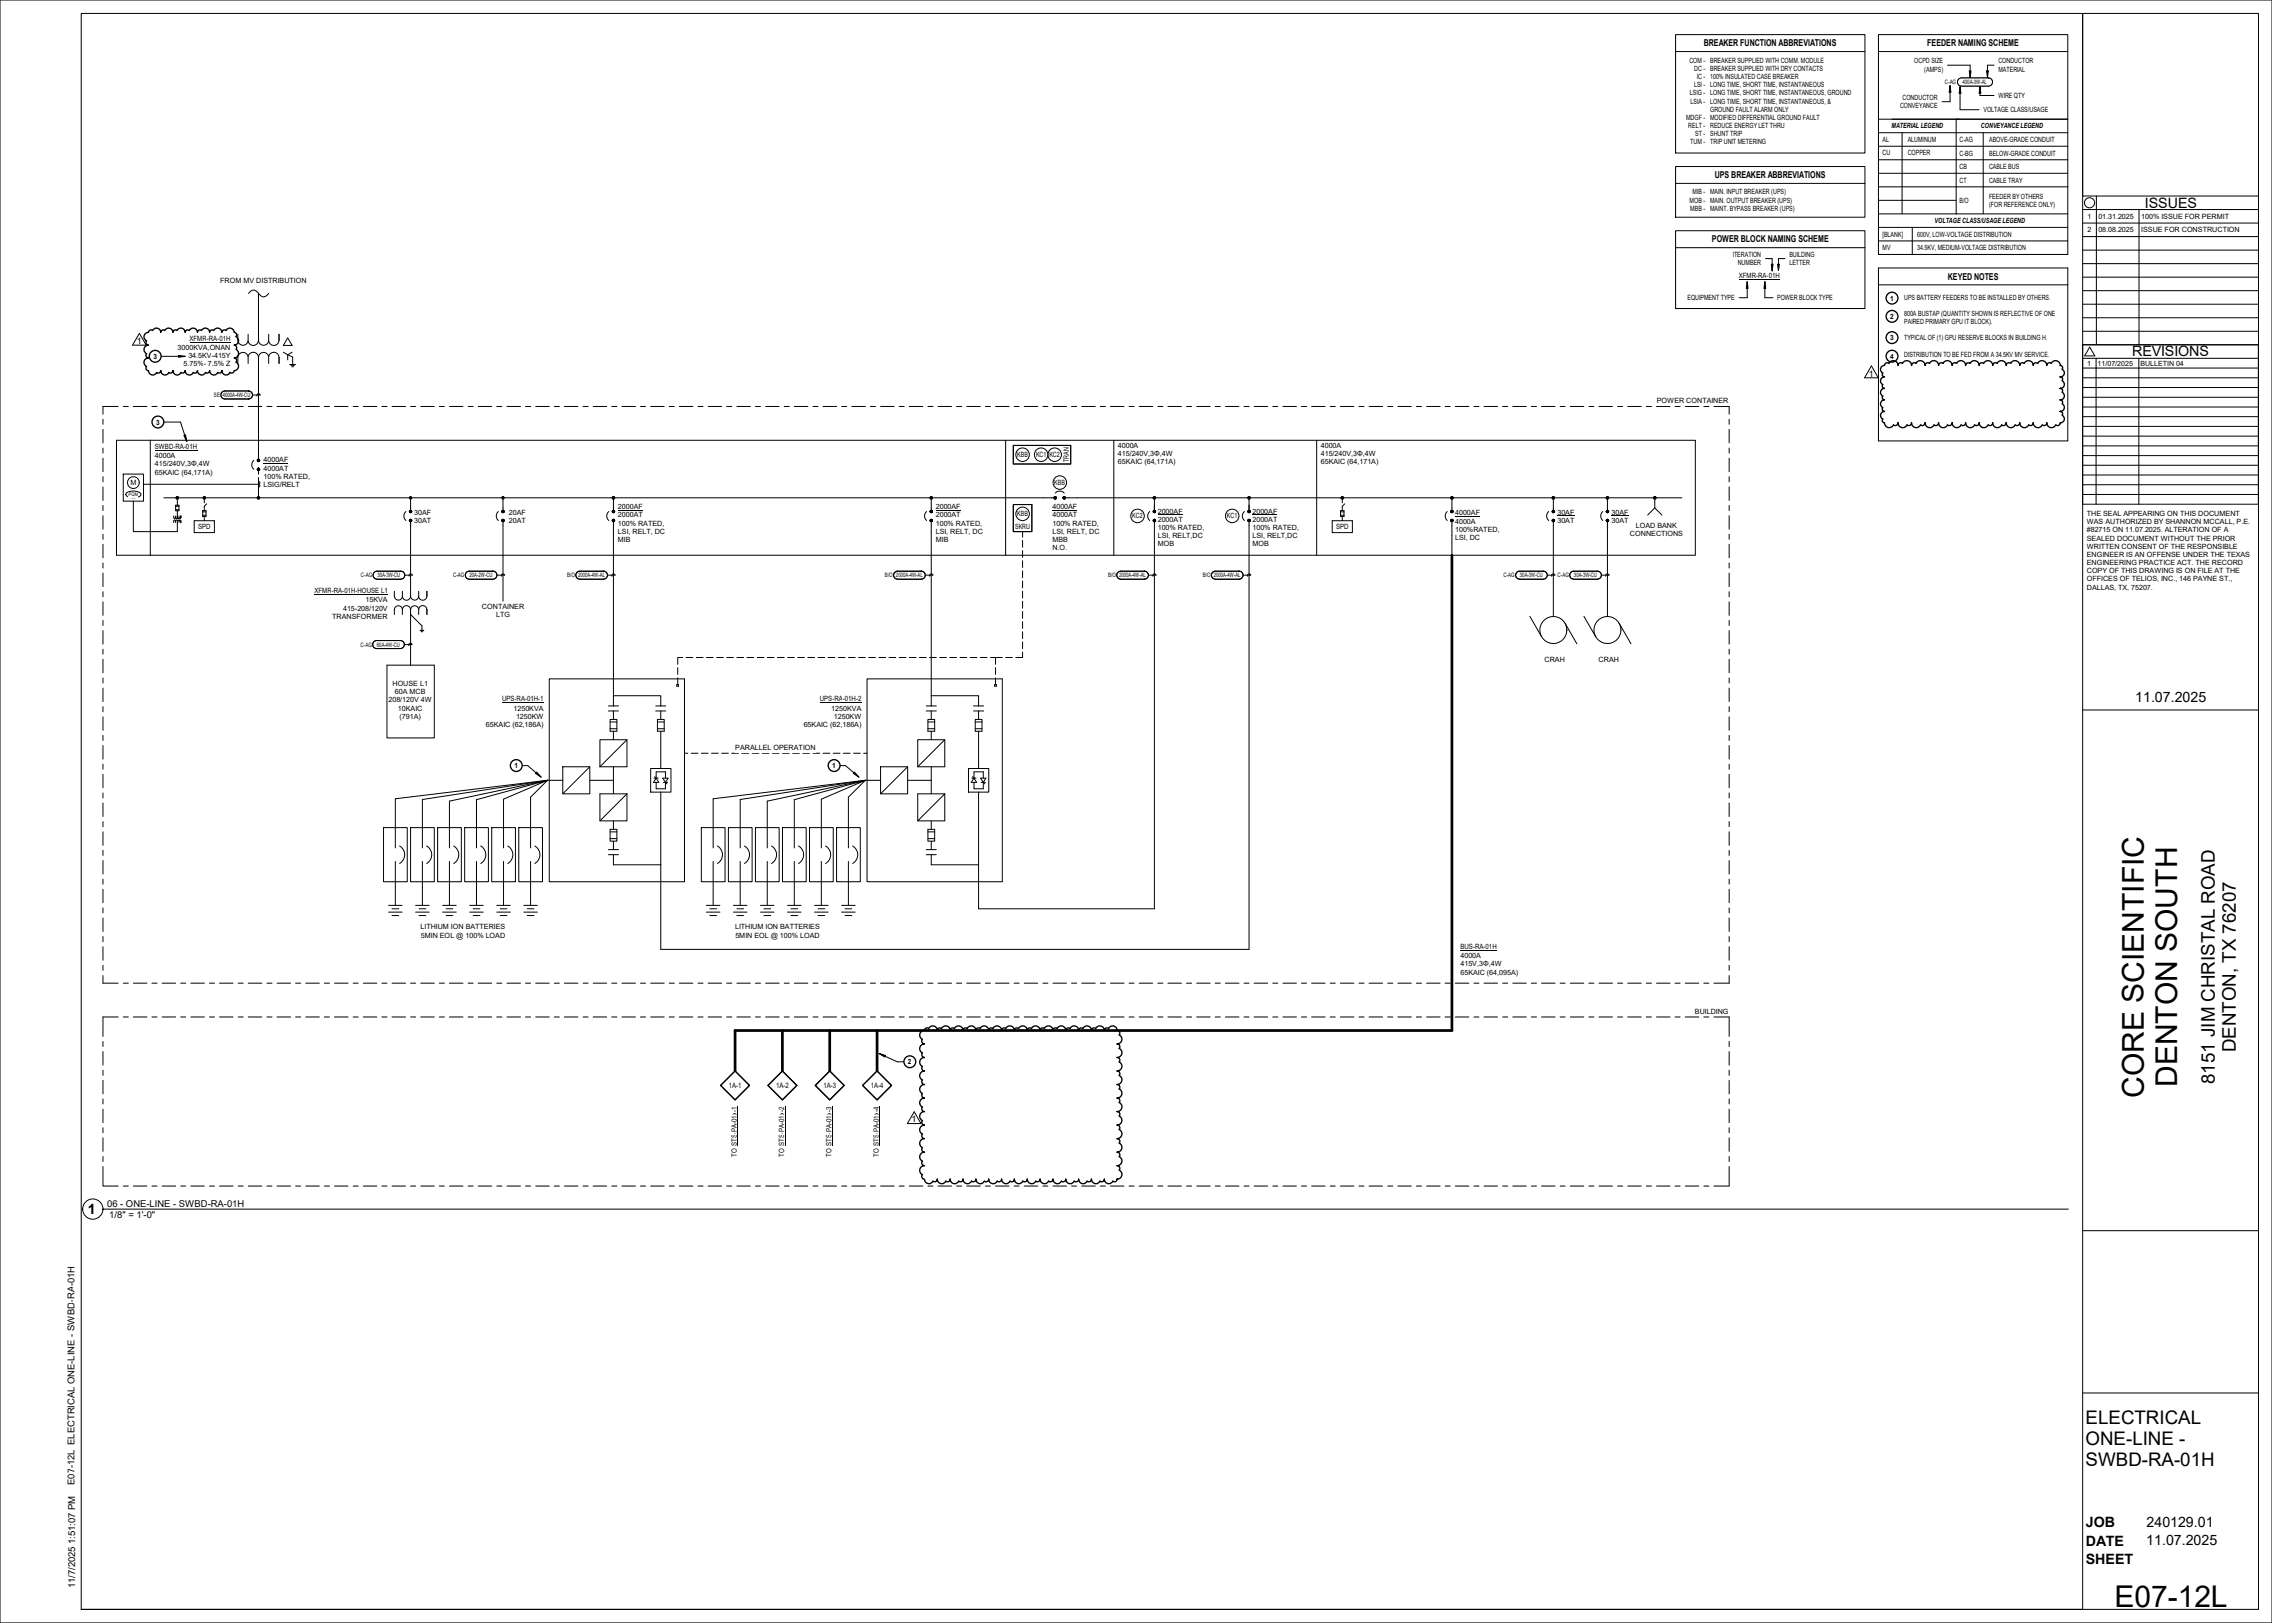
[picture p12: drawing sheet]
<svg xmlns="http://www.w3.org/2000/svg" width="1067mm" height="762mm" viewBox="0 0 1067 762" stroke-linecap="round" stroke-linejoin="round" font-family="sans-serif">
<defs><g id="words">
<g font-size="14.1">
<text x="1007" y="515" transform="rotate(-90 1007 515)">CORE SCIENTIFIC</text>
<text x="1022" y="510" transform="rotate(-90 1022 510)">DENTON SOUTH</text>
<text x="993" y="754">E07-12L</text>
</g>
<g font-size="8.8">
<text x="1050" y="494" transform="rotate(-90 1050 494)">DENTON, TX 76207</text>
<text x="1040" y="509" transform="rotate(-90 1040 509)">8151 JIM CHRISTAL ROAD</text>
<text x="979" y="668">ELECTRICAL</text>
<text x="979" y="678">ONE-LINE -</text>
<text x="979" y="688">SWBD-RA-01H</text>
</g>
<g font-size="6.7">
<text x="1007" y="98">ISSUES</text>
<text x="1001" y="167">REVISIONS</text>
<text x="1003" y="330">11.07.2025</text>
<text x="41" y="570">1</text>
<text x="979" y="717">JOB</text>
<text x="1008" y="717">240129.01</text>
<text x="979" y="726">DATE</text>
<text x="1008" y="726">11.07.2025</text>
<text x="979" y="734">SHEET</text>
</g>
<text font-size="4.5" x="35" y="746" transform="rotate(-90 35 746)">11/7/2025 1:51:07 PM</text>
<g font-size="4.4">
<text x="800" y="22">BREAKER FUNCTION ABBREVIATIONS</text>
<text x="905" y="22">FEEDER NAMING SCHEME</text>
<text x="805" y="84">UPS BREAKER ABBREVIATIONS</text>
<text x="804" y="114">POWER BLOCK NAMING SCHEME</text>
<text x="915" y="131">KEYED NOTES</text>
<text x="50" y="567">06 - ONE-LINE - SWBD-RA-01H</text>
<text x="51" y="572">1/8&quot; = 1'-0&quot;</text>
<text x="35" y="625" transform="rotate(-90 35 625)">SWBD-RA-01H</text>
<text x="35" y="678" transform="rotate(-90 35 678)">ELECTRICAL ONE-LINE -</text>
<text x="35" y="689" transform="rotate(-90 35 689)">-12L</text>
<text x="35" y="697" transform="rotate(-90 35 697)">E07</text>
</g>
<g font-size="4.2">
<text x="64" y="162">1</text>
<text x="878" y="177">1</text>
<text x="428" y="527">1</text>
</g>
<g font-size="3.5">
<text x="342" y="511">1A-1</text>
<text x="364" y="511">1A-2</text>
<text x="387" y="511">1A-3</text>
<text x="409" y="511">1A-4</text>
</g>
<g font-size="3.4">
<text x="793" y="29">COM - BREAKER SUPPLIED WITH COMM. MODULE</text>
<text x="899" y="30">OCPD SIZE</text>
<text x="938" y="30">CONDUCTOR</text>
<text x="796" y="33">DC - BREAKER SUPPLIED WITH DRY CONTACTS</text>
<text x="904" y="34">(AMPS)</text>
<text x="938" y="34">MATERIAL</text>
<text x="795" y="41">LSI - LONG TIME, SHORT TIME, INSTANTANEOUS</text>
<text x="797" y="37">IC - 100% INSULATED CASE BREAKER</text>
<text x="793" y="45">LSIG - LONG TIME, SHORT TIME, INSTANTANEOUS, GROUND</text>
<text x="893" y="47">CONDUCTOR</text>
<text x="938" y="46">WIRE QTY</text>
<text x="794" y="49">LSIA - LONG TIME, SHORT TIME, INSTANTANEOUS, &amp;</text>
<text x="803" y="52">GROUND FAULT ALARM ONLY</text>
<text x="892" y="51">CONVEYANCE</text>
<text x="931" y="53">VOLTAGE CLASS/USAGE</text>
<text x="792" y="56">MDGF - MODIFIED DIFFERENTIAL GROUND FAULT</text>
<text x="793" y="60">RELT - REDUCE ENERGY LET THRU</text>
<text x="796" y="64">ST - SHUNT TRIP</text>
<text x="888" y="60">MATERIAL LEGEND</text>
<text x="930" y="60">CONVEYANCE LEGEND</text>
<text x="794" y="68">TUM - TRIP UNIT METERING</text>
<text x="884" y="67">AL</text>
<text x="896" y="67">ALUMINUM</text>
<text x="920" y="67">C-AG</text>
<text x="934" y="67">ABOVE-GRADE CONDUIT</text>
<text x="884" y="73">CU</text>
<text x="896" y="73">COPPER</text>
<text x="920" y="73">C-BG</text>
<text x="934" y="73">BELOW-GRADE CONDUIT</text>
<text x="920" y="79">CB</text>
<text x="934" y="79">CABLE BUS</text>
<text x="920" y="86">CT</text>
<text x="934" y="86">CABLE TRAY</text>
<text x="793" y="95">MOB - MAIN. OUTPUT BREAKER (UPS)</text>
<text x="795" y="91">MIB - MAIN. INPUT BREAKER (UPS)</text>
<text x="920" y="95">B/O</text>
<text x="934" y="93">FEEDER BY OTHERS</text>
<text x="794" y="99">MBB - MAINT. BYPASS BREAKER (UPS)</text>
<text x="934" y="97">(FOR REFERENCE ONLY)</text>
<text x="908" y="105">VOLTAGE CLASS/USAGE LEGEND</text>
<text x="980" y="103">1</text>
<text x="985" y="103">01.31.2025</text>
<text x="1005" y="103">100% ISSUE FOR PERMIT</text>
<text x="884" y="111">[BLANK]</text>
<text x="900" y="111">600V, LOW-VOLTAGE DISTRIBUTION</text>
<text x="980" y="109">2</text>
<text x="985" y="109">08.08.2025</text>
<text x="1005" y="109">ISSUE FOR CONSTRUCTION</text>
<text x="884" y="117">MV</text>
<text x="900" y="117">34.5KV, MEDIUM-VOLTAGE DISTRIBUTION</text>
<text x="814" y="121">ITERATION</text>
<text x="816" y="125">NUMBER</text>
<text x="840" y="121">BUILDING</text>
<text x="840" y="125">LETTER</text>
<text x="816" y="131">XFMR-</text>
<text x="826" y="131">RA-</text>
<text x="830" y="131">01H</text>
<text x="103" y="133">FROM MV DISTRIBUTION</text>
<text x="792" y="141">EQUIPMENT TYPE</text>
<text x="834" y="141">POWER BLOCK TYPE</text>
<text x="887" y="141">1</text>
<text x="894" y="141">UPS BATTERY FEEDERS TO BE INSTALLED BY OTHERS.</text>
<text x="887" y="150">2</text>
<text x="894" y="148">800A BUSTAP (QUANTITY SHOWN IS REFLECTIVE OF ONE</text>
<text x="894" y="152">PAIRED PRIMARY GPU IT BLOCK).</text>
<text x="89" y="160">XFMR-</text>
<text x="98" y="160">RA-</text>
<text x="103" y="160">01H</text>
<text x="887" y="160">3</text>
<text x="894" y="160">TYPICAL OF (1) GPU RESERVE BLOCKS IN BUILDING H.</text>
<text x="83" y="164">3000KVA,ONAN</text>
<text x="894" y="168">DISTRIBUTION TO BE FED FROM A 34.5KV MV SERVICE.</text>
<text x="72" y="168">3</text>
<text x="86" y="172">5.75%-</text>
<text x="88" y="168">34.5KV-415Y</text>
<text x="98" y="172">7.5% Z</text>
<text x="887" y="168">4</text>
<text x="778" y="189">POWER CONTAINER</text>
<text x="73" y="199">3</text>
<text x="73" y="211">SWBD-</text>
<text x="73" y="215">4000A</text>
<text x="82" y="211">RA-</text>
<text x="87" y="211">01H</text>
<text x="478" y="215">KBB</text>
<text x="486" y="215">KC1 KC2</text>
<text x="525" y="210">4000A</text>
<text x="525" y="214">415/240V,3Φ,4W</text>
<text x="620" y="210">4000A</text>
<text x="620" y="214">415/240V,3Φ,4W</text>
<text x="73" y="219">415/240V,3Φ,4W</text>
<text x="124" y="217">4000AF</text>
<text x="124" y="221">4000AT</text>
<text x="502" y="217" transform="rotate(-90 502 217)">TRAN</text>
<text x="525" y="218">65KAIC (64,171A)</text>
<text x="620" y="218">65KAIC (64,171A)</text>
<text x="61" y="228">M</text>
<text x="73" y="223">65KAIC (64,171A)</text>
<text x="124" y="225">100% RATED,</text>
<text x="495" y="228">KBB</text>
<text x="124" y="229">LSIG/RELT</text>
<text x="290" y="239">2000AF</text>
<text x="439" y="239">2000AF</text>
<text x="494" y="239">4000AF</text>
<text x="194" y="242">30AF</text>
<text x="194" y="246">30AT</text>
<text x="239" y="242">20AF</text>
<text x="239" y="246">20AT</text>
<text x="290" y="243">2000AT</text>
<text x="439" y="243">2000AT</text>
<text x="478" y="242">KBB</text>
<text x="494" y="243">4000AT</text>
<text x="532" y="243">KC2</text>
<text x="544" y="241">2000AF</text>
<text x="544" y="245">2000AT</text>
<text x="576" y="243">KC1</text>
<text x="588" y="241">2000AF</text>
<text x="588" y="245">2000AT</text>
<text x="683" y="242">4000AF</text>
<text x="683" y="246">4000A</text>
<text x="731" y="242">30AF</text>
<text x="731" y="246">30AT</text>
<text x="757" y="242">30AF</text>
<text x="757" y="246">30AT</text>
<text x="980" y="242">THE SEAL APPEARING ON THIS DOCUMENT</text>
<text x="93" y="248">SPD</text>
<text x="290" y="247">100% RATED,</text>
<text x="290" y="251">LSI, RELT, DC</text>
<text x="439" y="247">100% RATED,</text>
<text x="439" y="251">LSI, RELT, DC</text>
<text x="477" y="248">SKRU</text>
<text x="494" y="247">100% RATED,</text>
<text x="494" y="251">LSI, RELT, DC</text>
<text x="544" y="249">100% RATED,</text>
<text x="588" y="249">100% RATED,</text>
<text x="627" y="248">SPD</text>
<text x="683" y="250">100%RATED,</text>
<text x="765" y="252">CONNECTIONS</text>
<text x="768" y="248">LOAD BANK</text>
<text x="980" y="246">WAS AUTHORIZED BY SHANNON MCCALL, P.E.</text>
<text x="980" y="250">#82715 ON 11.07.2025. ALTERATION OF A</text>
<text x="290" y="254">MIB</text>
<text x="439" y="254">MIB</text>
<text x="494" y="254">MBB</text>
<text x="544" y="253">LSI, RELT,DC</text>
<text x="544" y="257">MOB</text>
<text x="588" y="253">LSI, RELT,DC</text>
<text x="588" y="257">MOB</text>
<text x="683" y="253">LSI, DC</text>
<text x="980" y="254">SEALED DOCUMENT WITHOUT THE PRIOR</text>
<text x="980" y="258">WRITTEN CONSENT OF THE RESPONSIBLE</text>
<text x="494" y="258">N.O.</text>
<text x="980" y="261">ENGINEER IS AN OFFENSE UNDER THE TEXAS</text>
<text x="980" y="265">ENGINEERING PRACTICE ACT. THE RECORD</text>
<text x="980" y="269">COPY OF THIS DRAWING IS ON FILE AT THE</text>
<text x="980" y="273">OFFICES OF TELIOS, INC., 146 PAYNE ST.,</text>
<text x="148" y="279">XFMR-</text>
<text x="157" y="279">RA-</text>
<text x="162" y="279">01H-</text>
<text x="168" y="279">HOUSE L1</text>
<text x="980" y="277">DALLAS, TX, 75207.</text>
<text x="161" y="287">415-208/120V</text>
<text x="172" y="283">15KVA</text>
<text x="226" y="286">CONTAINER</text>
<text x="156" y="291">TRANSFORMER</text>
<text x="233" y="290">LTG</text>
<text x="725" y="311">CRAH</text>
<text x="751" y="311">CRAH</text>
<text x="184" y="322">HOUSE L1</text>
<text x="182" y="330">208/120V 4W</text>
<text x="185" y="326">60A MCB</text>
<text x="236" y="329">UPS-</text>
<text x="243" y="329">RA-</text>
<text x="248" y="329">01H-</text>
<text x="254" y="329">1</text>
<text x="385" y="329">UPS-</text>
<text x="392" y="329">RA-</text>
<text x="397" y="329">01H-</text>
<text x="403" y="329">2</text>
<text x="187" y="334">10KAIC</text>
<text x="241" y="334">1250KVA</text>
<text x="390" y="334">1250KVA</text>
<text x="188" y="337">(791A)</text>
<text x="228" y="341">65KAIC (62,186A)</text>
<text x="242" y="337">1250KW</text>
<text x="377" y="341">65KAIC (62,186A)</text>
<text x="392" y="337">1250KW</text>
<text x="345" y="352">PARALLEL OPERATION</text>
<text x="242" y="361">1</text>
<text x="391" y="361">1</text>
<text x="197" y="436">LITHIUM ION BATTERIES</text>
<text x="345" y="436">LITHIUM ION BATTERIES</text>
<text x="198" y="440">5MIN EOL @ 100% LOAD</text>
<text x="345" y="440">5MIN EOL @ 100% LOAD</text>
<text x="686" y="446">BUS-</text>
<text x="686" y="450">4000A</text>
<text x="693" y="446">RA-</text>
<text x="698" y="446">01H</text>
<text x="686" y="454">415V,3Φ,4W</text>
<text x="686" y="458">65KAIC (64,095A)</text>
<text x="796" y="476">BUILDING</text>
<text x="426" y="500">2</text>
<text x="346" y="521" transform="rotate(-90 346 521)">1</text>
<text x="368" y="521" transform="rotate(-90 368 521)">2</text>
<text x="390" y="521" transform="rotate(-90 390 521)">3</text>
<text x="413" y="521" transform="rotate(-90 413 521)">4</text>
<text x="346" y="527" transform="rotate(-90 346 527)">01x-</text>
<text x="368" y="527" transform="rotate(-90 368 527)">01x-</text>
<text x="390" y="527" transform="rotate(-90 390 527)">01x-</text>
<text x="413" y="527" transform="rotate(-90 413 527)">01x-</text>
<text x="346" y="532" transform="rotate(-90 346 532)">PA-</text>
<text x="368" y="532" transform="rotate(-90 368 532)">PA-</text>
<text x="390" y="532" transform="rotate(-90 390 532)">PA-</text>
<text x="413" y="532" transform="rotate(-90 413 532)">PA-</text>
<text x="346" y="543" transform="rotate(-90 346 543)">TO STS-</text>
<text x="368" y="543" transform="rotate(-90 368 543)">TO STS-</text>
<text x="390" y="543" transform="rotate(-90 390 543)">TO STS-</text>
<text x="413" y="543" transform="rotate(-90 413 543)">TO STS-</text>
</g>
<g font-size="3.3">
<text x="980" y="172">1</text>
<text x="985" y="172">11/07/2025</text>
<text x="1005" y="172">BULLETIN 04</text>
</g>
<g font-size="2.9">
<text x="913" y="39">C-AG</text>
<text x="922" y="39">400A-3W-AL</text>
<text x="100" y="186">SE</text>
<text x="105" y="186">4000A-4W-CU</text>
<text x="170" y="271">C-AG</text>
<text x="177" y="271">30A-3W-CU</text>
<text x="213" y="271">C-AG</text>
<text x="220" y="271">20A-2W-CU</text>
<text x="266" y="271">B/O</text>
<text x="271" y="271">2000A-4W-AL</text>
<text x="416" y="271">B/O</text>
<text x="421" y="271">2000A-4W-AL</text>
<text x="520" y="271">B/O</text>
<text x="525" y="271">2000A-4W-AL</text>
<text x="565" y="271">B/O</text>
<text x="570" y="271">2000A-4W-AL</text>
<text x="706" y="271">C-AG</text>
<text x="714" y="271">30A-3W-CU</text>
<text x="731" y="271">C-AG</text>
<text x="739" y="271">30A-3W-CU</text>
<text x="169" y="304">C-AG</text>
<text x="177" y="304">60A-4W-CU</text>
</g>
<text font-size="2.3" x="60" y="233">PQM</text>
</g></defs>
<g fill="#000">
<path d="M121 216h1v1h-1zM83 233h1v1h-1zM95 233h2v1h-2zM121 233h1v1h-1zM121 220h1v1h-1zM192 233h1v1h-1zM236 233h1v1h-1zM287 233h2v1h-2zM437 233h1v1h-1zM495 233h1v1h-1zM499 233h1v1h-1zM541 233h2v1h-2z"/>
<path d="M586 233h1v1h-1zM630 233h1v1h-1zM681 233h1v1h-1zM729 233h1v1h-1zM754 233h1v1h-1zM776 233h2v1h-2zM192 244h1v1h-1zM192 240h1v1h-1zM236 244h1v1h-1zM236 240h1v1h-1zM287 244h2v1h-2zM287 240h2v1h-2z"/>
<path d="M437 244h1v1h-1zM437 240h1v1h-1zM541 244h2v1h-2zM541 240h2v1h-2zM586 244h1v1h-1zM586 240h1v1h-1zM681 244h1v1h-1zM681 240h1v1h-1zM729 244h1v1h-1zM729 240h1v1h-1zM754 244h1v1h-1zM754 240h1v1h-1z"/>
</g>
<g fill="none" stroke="#000" stroke-width=".47">
<path d="M787 16h89v56h-89zM882 16h89v40h-89zM787 24h89M882 24h89M882 56v63h89v-63h-83M919 56v44M787 78h89v24h-89zM882 62h89M882 69h89M882 75h89M893 62v38M931 62v38"/>
<path d="M787 86h89M882 81h89M882 88h89M882 94h37M787 108h89v37h-89zM787 116h89M882 100h89M882 107h89M882 113h89M898 107v12M117 138a3 3 0 0 1 3-2 3 3 0 0 1 2 3h2l2-1M121 138v22"/>
<path d="M882 126h89v81h-89zM882 134h89M112 157v3a2.4 2.4 0 0 0 2 2 2.4 2.4 0 0 0 3-2M117 157v3a2.4 2.4 0 0 0 2 2 2.4 2.4 0 0 0 2-2M121 160a2.4 2.4 0 0 0 3 2 2.4 2.4 0 0 0 2-2M126 157v3M131 157v3a2.4 2.4 0 0 1-2 2 2.4 2.4 0 0 1-3-2M135 159l2 3h-4zM117 167a2.4 2.4 0 0 0-3-2 2.4 2.4 0 0 0-2 3v3M121 168a2.4 2.4 0 0 0-2-3 2.4 2.4 0 0 0-2 2v4M121 168v48M126 167a2.4 2.4 0 0 1 3-2 2.4 2.4 0 0 1 2 3v3"/>
<path d="M126 167a2.4 2.4 0 0 0-2-2 2.4 2.4 0 0 0-3 3M126 167v4M133 165l2 2M135 167l2 1v3M135 167v2M136 171h3M137 172h1M137 165l-2 2M48 197v2M55 191h-7v3M58 191h2M63 191h6"/>
<path d="M71 191h3M76 191h6M85 191h2M90 191h6M98 191h3M103 191h6M112 191h2M117 191h6M125 191h3M130 191h6M139 191h2M144 191h6"/>
<path d="M152 191h3M157 191h6M166 191h2M171 191h6M179 191h3M184 191h6M193 191h2M198 191h6M206 191h3M211 191h6M220 191h2M225 191h6"/>
<path d="M233 191h3M238 191h6M247 191h2M252 191h6M260 191h3M265 191h6M274 191h2M279 191h6M287 191h3M292 191h6M301 191h2M306 191h6"/>
<path d="M314 191h3M319 191h6M328 191h2M332 191h7M341 191h3M346 191h6M355 191h2M359 191h7M368 191h3M373 191h6M382 191h2M386 191h7"/>
<path d="M395 191h3M400 191h6M409 191h2M413 191h7M422 191h3M427 191h6M436 191h2M440 191h7M449 191h3M454 191h6M463 191h2M467 191h7"/>
<path d="M476 191h3M481 191h6M490 191h2M494 191h7M503 191h3M508 191h6M517 191h2M521 191h7M530 191h3M535 191h6M544 191h2M548 191h7"/>
<path d="M557 191h3M562 191h6M571 191h2M575 191h7M584 191h2M589 191h6M598 191h2M602 191h7M611 191h2M616 191h6M625 191h2M629 191h7"/>
<path d="M638 191h2M643 191h6M652 191h2M656 191h7M665 191h2M670 191h6M679 191h2M683 191h7M692 191h2M697 191h6M706 191h2M710 191h7"/>
<path d="M719 191h2M724 191h6M733 191h2M737 191h7M746 191h2M751 191h6M760 191h2M764 191h7M773 191h2M778 191h6M787 191h2M791 191h7"/>
<path d="M800 191h2M805 191h7v3M812 197v2M48 202v6M48 210v3M48 215v6M71 207h-16v54h16M71 207h725v54h-725zM119 216a2.8 2.8 0 0 0 0 4M472 207v54M523 207v54M618 207v54"/>
<path d="M812 202v6M812 210v3M812 215v6M48 224v2M48 229v6M48 237v3M58 223h9v12h-9zM59 232a5 5 0 0 1 7 0 5 5 0 0 1-7 0zM63 235v15h20v-5M77 234h115M82 237h2v3h-2zM82 238h2"/>
<path d="M82 239h2M83 234v3M83 240v3M95 240h2v2h-2zM96 234v2M97 237l-1 1v2M121 227l1 1-1 1M121 221v2M121 224v10M121 226h1l-1 1h-54M193 234v6M193 234h43"/>
<path d="M236 234v6M237 234h258M288 234v6M437 234v6M495 232a2.8 2.8 0 0 1 5 0M500 234h130M542 234v6M586 234v6M631 234h50M682 234v6M682 234h47M729 234v6"/>
<path d="M730 234h24M755 234v6M755 234h21M777 234v4M777 238l-3 4M777 238l3 4M778 234h12M812 224v2M812 229v6M812 237v3M48 242v6M48 251v2"/>
<path d="M48 256v6M82 242v1M82 245l1-1v1M82 245v-1v1M82 245h.1M83 242v1v-1M83 243h1M83 243h-1M84 245v-1l-1 1M84 242v1M84 245h.1M84 245l1-1v1"/>
<path d="M85 243h-1M85 242v1v-1M91 244h10v6h-10zM95 240h2M95 242h2M96 242v2M191 240a2.8 2.8 0 0 0 0 4M193 245v35M234 240a2.8 2.8 0 0 0 0 4M236 245v37M286 240a2.8 2.8 0 0 0 0 4M288 245v87"/>
<path d="M435 240a2.8 2.8 0 0 0 0 4M437 245v87M480 250v2M480 254v3M480 259v3M540 240a2.8 2.8 0 0 0 0 4M542 245v182h-83v-55M584 240a2.8 2.8 0 0 0 0 4M586 245v201h-276v-74M680 240a2.8 2.8 0 0 0 0 4M682 245v16M727 240a2.8 2.8 0 0 0 0 4"/>
<path d="M729 245v44M753 240a2.8 2.8 0 0 0 0 4M755 245v44M812 242v6M812 251v2M812 256v6M48 264v3M48 269v6M48 278v2M185 278v2a1.9 1.9 0 0 0 2 2 1.9 1.9 0 0 0 2-2M189 278v2a1.9 1.9 0 0 0 2 2 1.9 1.9 0 0 0 2-2M193 280a1.9 1.9 0 0 0 2 2 1.9 1.9 0 0 0 2-2"/>
<path d="M197 278v2M200 278v2a1.9 1.9 0 0 1-1 2 1.9 1.9 0 0 1-2-2M480 263v3M480 268v3M480 273v3M480 278v3M812 264v3M812 269v6M812 278v2M48 283v6M48 291v3M48 296v6"/>
<path d="M189 286a1.9 1.9 0 0 0-2-2 1.9 1.9 0 0 0-2 2v3M193 286a1.9 1.9 0 0 0-2-2 1.9 1.9 0 0 0-2 2v3M193 286v26M193 289l5 5v2M197 286a1.9 1.9 0 0 0-2-2 1.9 1.9 0 0 0-2 2M197 286v3M197 286a1.9 1.9 0 0 1 2-2 1.9 1.9 0 0 1 1 2v3M197 296h2M198 296h1M198 297h.1M480 282v3M480 287v3"/>
<path d="M480 292v3M480 297v3M718 289l6 10M735 293l5 9M744 289l5 10M760 293l6 9M812 283v6M812 291v3M812 296v6M48 305v2M48 310v6M48 318v3"/>
<path d="M182 312h22v34h-22zM258 319h63v95h-63zM318 313v4M318 318v3M321 309h-3v3M322 309h3M327 309h3M332 309h3M336 309h4M341 309h3M346 309h3M351 309h3"/>
<path d="M356 309h3M360 309h3M365 309h3M370 309h3M375 309h3M379 309h3M384 309h3M389 309h3M394 309h3M398 309h4M403 309h3M407 319h64v95h-64z"/>
<path d="M408 309h3M413 309h3M417 309h4M422 309h3M427 309h3M432 309h3M436 309h4M441 309h3M446 309h3M451 309h3M456 309h3M460 309h3"/>
<path d="M465 309h2M467 313v4M467 318v3M471 309h-4v3M472 309h3M480 306v3h-3M480 301v4M812 305v2M812 310v6M812 318v3M48 323v6M48 332v2"/>
<path d="M48 337v6M286 331h4M286 334h4M286 338h4v5h-4zM286 339h4M288 334v4M288 327h22v5M308 331h5M308 334h5M309 338h3v5h-3zM309 339h3M310 334v4"/>
<path d="M318 321h1v1h-1zM435 331h5M435 334h5M436 338h3v5h-3zM436 339h3M437 334v4M437 327h22v5M457 331h5M457 334h5M458 338h3v5h-3zM458 339h3M459 334v4"/>
<path d="M467 321h1v1h-1zM812 323v6M812 332v2M812 337v6M48 345v3M48 350v6M48 359v2M282 347h12v13h-12zM286 342h4M288 343v4M294 347l-12 13M309 342h3"/>
<path d="M310 343v18M321 354h2M325 354h3M329 354h3M334 354h3M339 354h3M344 354h3M348 354h4M353 354h3M358 354h3M363 354h3M367 354h4"/>
<path d="M372 354h3M377 354h3M382 354h3M386 354h4M391 354h3M396 354h3M401 354h3M406 354h1M431 347h13v13h-13zM436 342h3M437 343v4M444 347l-13 13"/>
<path d="M458 342h3M459 343v18M812 345v3M812 350v6M812 359v2M48 364v6M48 372v3M48 377v6M257 366l-59 9v23M257 366l-46 10v22M257 366l-71 9v23M257 366h7"/>
<path d="M257 366l-8 8v24M264 360h13v13h-13zM277 360l-13 13M277 366h11M282 373h12v12h-12zM288 360v13M294 373l-12 12M306 361h9v11h-9zM307 365h2M307 365h1M308 365v-3h4v3M308 367v3h4v-3"/>
<path d="M308 365l1 2h-2zM311 365h3l-2 2zM311 367h2M312 367l1 1M406 366l-8 8v24M406 366h7M406 366l-58 9v23M406 366l-46 10v22M406 366l-71 9v23M413 360h13v13h-13zM426 360l-13 13M426 366h11"/>
<path d="M431 373h13v12h-13zM437 360v13M444 373l-13 12M455 361h9v11h-9zM456 365h2M457 365h.1M457 365v-3h5v3M457 367v3h5v-3M457 365l2 2h-3zM460 365h3l-1 2zM461 367h2M462 367v1"/>
<path d="M812 364v6M812 372v3M812 377v6M48 386v2M48 391v6M48 399v3M180 389h11v25h-11zM188 397a5 5 0 0 1 0 8M193 389h11v25h-11zM200 397a5 5 0 0 1 0 8M205 389h12v25h-12zM213 397a5 5 0 0 1 0 8"/>
<path d="M218 389h11v25h-11zM224 398v-23l33-9-21 9v23M226 397a5 5 0 0 1 0 8M231 389h11v25h-11zM238 397a5 5 0 0 1 0 8M244 389h11v25h-11zM251 397a5 5 0 0 1 0 8M286 399h4M286 389h4v6h-4zM286 391h4M286 394h4M288 385v4"/>
<path d="M288 395v4M329 389h11v25h-11zM337 397a5 5 0 0 1 0 8M342 389h11v25h-11zM350 397a5 5 0 0 1 0 8M355 389h11v25h-11zM362 397a5 5 0 0 1 0 8M367 389h12v25h-12zM373 398v-23l33-9-20 9v23M375 397a5 5 0 0 1 0 8M380 389h11v25h-11zM388 397a5 5 0 0 1 0 8"/>
<path d="M393 389h11v25h-11zM400 397a5 5 0 0 1 0 8M435 399h5M436 389h3v6h-3zM436 391h3M436 394h3M437 385v4M437 395v4M812 386v2M812 391v6M812 399v3M48 404v6"/>
<path d="M48 413v2M48 417v7M186 404v21M198 404v21M211 404v21M224 404v21M236 404v21M249 404v21M286 401h4M288 401v5h22M335 404v21M348 404v21"/>
<path d="M360 404v21M373 404v21M386 404v21M398 404v21M435 401h5M437 401v5h22M812 404v6M812 413v2M812 417v7M48 426v3M48 431v6M48 440v2"/>
<path d="M182 425h7M182 428h7M184 427h3M184 430h3M195 425h7M195 428h7M197 427h3M197 430h3M208 425h6M208 428h6M209 427h4M209 430h4"/>
<path d="M221 425h6M221 428h6M222 427h3M222 430h3M233 425h7M233 428h7M235 427h3M235 430h3M246 425h6M246 428h6M248 427h3M248 430h3"/>
<path d="M332 425h6M332 428h6M333 427h3M333 430h3M344 425h7M344 428h7M346 427h3M346 430h3M357 425h6M357 428h6M359 427h3M359 430h3"/>
<path d="M370 425h6M370 428h6M371 427h4M371 430h4M382 425h7M382 428h7M384 427h3M384 430h3M395 425h7M395 428h7M397 427h3M397 430h3"/>
<path d="M812 426v3M812 431v6M812 440v2M48 444v7M48 453v3M48 458v4h7M812 445v6M812 453v3M812 458v4h-7M55 477h-7v10M58 462h2M58 477h2"/>
<path d="M63 462h6M63 477h6M71 462h3M71 477h3M76 462h6M76 477h6M85 462h2M85 477h2M90 462h6M90 477h6M98 462h3M98 477h3"/>
<path d="M103 462h6M103 477h6M112 462h2M112 477h2M117 462h6M117 477h6M125 462h3M125 477h3M130 462h6M130 477h6M139 462h2M139 477h2"/>
<path d="M144 462h6M144 477h6M152 462h3M152 477h3M157 462h6M157 477h6M166 462h2M166 477h2M171 462h6M171 477h6M179 462h3M179 477h3"/>
<path d="M184 462h6M184 477h6M193 462h2M193 477h2M198 462h6M198 477h6M206 462h3M206 477h3M211 462h6M211 477h6M220 462h2M220 477h2"/>
<path d="M225 462h6M225 477h6M233 462h3M233 477h3M238 462h6M238 477h6M247 462h2M247 477h2M252 462h6M252 477h6M260 462h3M260 477h3"/>
<path d="M265 462h6M265 477h6M274 462h2M274 477h2M279 462h6M279 477h6M287 462h3M287 477h3M292 462h6M292 477h6M301 462h2M301 477h2"/>
<path d="M306 462h6M306 477h6M314 462h3M314 477h3M319 462h6M319 477h6M328 462h2M328 477h2M332 462h7M332 477h7M341 462h3M341 477h3"/>
<path d="M346 462h6M346 477h6M355 462h2M355 477h2M359 462h7M359 477h7M368 462h3M368 477h3M373 462h6M373 477h6M382 462h2M382 477h2"/>
<path d="M386 462h7M386 477h7M395 462h3M395 477h3M400 462h6M400 477h6M409 462h2M409 477h2M413 462h7M413 477h7M422 462h3M422 477h3"/>
<path d="M427 462h6M427 477h6M436 462h2M436 477h2M440 462h7M440 477h7M449 462h3M449 477h3M454 462h6M454 477h6M463 462h2M463 477h2"/>
<path d="M467 462h7M467 477h7M476 462h3M476 477h3M481 462h6M481 477h6M490 462h2M490 477h2M494 462h7M494 477h7M503 462h3M503 477h3"/>
<path d="M508 462h6M508 477h6M517 462h2M517 477h2M521 462h7M521 477h7M530 462h3M530 477h3M535 462h6M535 477h6M544 462h2M544 477h2"/>
<path d="M548 462h7M548 477h7M557 462h3M557 477h3M562 462h6M562 477h6M571 462h2M571 477h2M575 462h7M575 477h7M584 462h2M584 477h2"/>
<path d="M589 462h6M589 477h6M598 462h2M598 477h2M602 462h7M602 477h7M611 462h2M611 477h2M616 462h6M616 477h6M625 462h2M625 477h2"/>
<path d="M629 462h7M629 477h7M638 462h2M638 477h2M643 462h6M643 477h6M652 462h2M652 477h2M656 462h7M656 477h7M665 462h2M665 477h2"/>
<path d="M670 462h6M670 477h6M679 462h2M679 477h2M683 462h7M683 477h7M692 462h2M692 477h2M697 462h6M697 477h6M706 462h2M706 477h2"/>
<path d="M710 462h7M710 477h7M719 462h2M719 477h2M724 462h6M724 477h6M733 462h2M733 477h2M737 462h7M737 477h7M746 462h2M746 477h2"/>
<path d="M751 462h6M751 477h6M760 462h2M760 477h2M764 462h7M764 477h7M773 462h2M773 477h2M778 462h6M778 477h6M787 462h2M787 477h2"/>
<path d="M791 462h7M791 477h7M800 462h2M800 477h2M805 477h7v10M48 489v2M48 494v6M812 489v2M812 494v6M48 502v3M48 507v7M48 516v2"/>
<path d="M812 502v3M812 507v7M812 516v2M48 521v6M48 529v3M48 534v7M812 521v6M812 529v3M812 534v7M48 548v9h7M48 543v2M58 557h2"/>
<path d="M63 557h6M71 557h3M76 557h6M85 557h2M90 557h6M98 557h3M103 557h6M112 557h2M117 557h6M125 557h3M130 557h6M139 557h2"/>
<path d="M144 557h6M152 557h3M157 557h6M166 557h2M171 557h6M179 557h3M184 557h6M193 557h2M198 557h6M206 557h3M211 557h6M220 557h2"/>
<path d="M225 557h6M233 557h3M238 557h6M247 557h2M252 557h6M260 557h3M265 557h6M274 557h2M279 557h6M287 557h3M292 557h6M301 557h2"/>
<path d="M306 557h6M314 557h3M319 557h6M328 557h2M332 557h7M341 557h3M346 557h6M355 557h2M359 557h7M368 557h3M373 557h6M382 557h2"/>
<path d="M386 557h7M395 557h3M400 557h6M409 557h2M413 557h7M422 557h3M427 557h6M436 557h2M440 557h7M449 557h3M454 557h6M463 557h2"/>
<path d="M467 557h7M476 557h3M481 557h6M490 557h2M494 557h7M503 557h3M508 557h6M517 557h2M521 557h7M530 557h3M535 557h6M544 557h2"/>
<path d="M548 557h7M557 557h3M562 557h6M571 557h2M575 557h7M584 557h2M589 557h6M598 557h2M602 557h7M611 557h2M616 557h6M625 557h2"/>
<path d="M629 557h7M638 557h2M643 557h6M652 557h2M656 557h7M665 557h2M670 557h6M679 557h2M683 557h7M692 557h2M697 557h6M706 557h2"/>
<path d="M710 557h7M719 557h2M724 557h6M733 557h2M737 557h7M746 557h2M751 557h6M760 557h2M764 557h7M773 557h2M778 557h6M787 557h2"/>
<path d="M791 557h7M800 557h2M812 543v2M812 548v9h-7"/>
<circle cx="121" cy="216" r=".6"/>
<circle cx="63" cy="227" r="2.8"/>
<circle cx="83" cy="234" r=".6"/>
<circle cx="96" cy="234" r=".6"/>
<circle cx="121" cy="234" r=".6"/>
<circle cx="121" cy="220" r=".6"/>
<circle cx="193" cy="234" r=".6"/>
<circle cx="236" cy="234" r=".6"/>
<circle cx="288" cy="234" r=".6"/>
<circle cx="437" cy="234" r=".6"/>
<circle cx="495" cy="234" r=".6"/>
<circle cx="500" cy="234" r=".6"/>
<circle cx="542" cy="234" r=".6"/>
<circle cx="586" cy="234" r=".6"/>
<circle cx="630" cy="234" r=".6"/>
<circle cx="682" cy="234" r=".6"/>
<circle cx="729" cy="234" r=".6"/>
<circle cx="755" cy="234" r=".6"/>
<circle cx="777" cy="234" r=".6"/>
<circle cx="193" cy="244" r=".6"/>
<circle cx="193" cy="240" r=".6"/>
<circle cx="236" cy="244" r=".6"/>
<circle cx="236" cy="240" r=".6"/>
<circle cx="288" cy="244" r=".6"/>
<circle cx="288" cy="240" r=".6"/>
<circle cx="437" cy="244" r=".6"/>
<circle cx="437" cy="240" r=".6"/>
<circle cx="542" cy="244" r=".6"/>
<circle cx="542" cy="240" r=".6"/>
<circle cx="586" cy="244" r=".6"/>
<circle cx="586" cy="240" r=".6"/>
<circle cx="682" cy="244" r=".6"/>
<circle cx="682" cy="240" r=".6"/>
<circle cx="729" cy="240" r=".6"/>
<circle cx="729" cy="244" r=".6"/>
<circle cx="755" cy="240" r=".6"/>
<circle cx="755" cy="244" r=".6"/>
<circle cx="729" cy="296" r="6"/>
<circle cx="755" cy="296" r="6"/>
</g>
<path d="M682 261v223h-337v19M367 484v19M390 484v19M412 484v19" fill="none" stroke="#000" stroke-width="1.3"/>
<g fill="#fff">
<path d="M93 245h6v4h-6z"/>
<path d="M73 208h8v4h-8z"/>
<path d="M81 208h1v4h-1z"/>
<path d="M82 208h4v4h-4z"/>
<path d="M86 208h1v4h-1z"/>
<path d="M87 208h6v4h-6z"/>
</g>
<path d="M73 211h20" fill="none" stroke="#000" stroke-width=".47"/>
<g fill="#fff">
<path d="M73 212h9v4h-9z"/>
<path d="M73 216h17v4h-17z"/>
<path d="M90 216h2v4h-2z"/>
<path d="M92 216h7v4h-7z"/>
<path d="M73 220h27v4h-27z"/>
<path d="M61 225h3v4h-3z"/>
<path d="M60 231h5v3h-5z"/>
<path d="M124 214h11v4h-11z"/>
</g>
<path d="M124 218h11" fill="none" stroke="#000" stroke-width=".47"/>
<g fill="#fff">
<path d="M124 218h11v4h-11z"/>
<path d="M124 222h22v4h-22z"/>
<path d="M124 226h17v3h-17z"/>
<path d="M290 236h12v4h-12z"/>
</g>
<path d="M290 240h12" fill="none" stroke="#000" stroke-width=".47"/>
<g fill="#fff">
<path d="M290 240h12v4h-12z"/>
<path d="M290 244h23v4h-23z"/>
<path d="M290 248h23v3h-23z"/>
<path d="M290 251h6v4h-6z"/>
<path d="M544 238h11v4h-11z"/>
</g>
<path d="M544 242h11" fill="none" stroke="#000" stroke-width=".47"/>
<g fill="#fff">
<path d="M544 242h11v4h-11z"/>
<path d="M544 246h22v4h-22z"/>
<path d="M544 250h22v3h-22z"/>
<path d="M544 253h7v4h-7z"/>
<path d="M494 236h12v4h-12z"/>
</g>
<path d="M494 240h12" fill="none" stroke="#000" stroke-width=".47"/>
<g fill="#fff">
<path d="M494 240h12v4h-12z"/>
<path d="M494 244h23v4h-23z"/>
<path d="M494 248h22v3h-22z"/>
<path d="M494 251h7v4h-7z"/>
<path d="M494 255h7v4h-7z"/>
<path d="M476 209h27v9h-27z"/>
</g>
<g fill="none" stroke="#000" stroke-width=".47">
<path d="M476 209h27v9h-27z"/>
<circle cx="480" cy="213" r="3"/>
<circle cx="489" cy="213" r="3"/>
<circle cx="495" cy="213" r="3"/>
<circle cx="534" cy="242" r="3"/>
<circle cx="579" cy="242" r="3"/>
</g>
<path d="M476 237h9v13h-9z" fill="#fff"/>
<g fill="none" stroke="#000" stroke-width=".47">
<path d="M476 237h9v13h-9z"/>
<circle cx="498" cy="227" r="3"/>
<circle cx="480" cy="241" r="3"/>
</g>
<g fill="#fff">
<path d="M345 349h38v4h-38z"/>
<path d="M236 326h6v4h-6z"/>
<path d="M242 326h1v4h-1z"/>
<path d="M243 326h4v4h-4z"/>
<path d="M247 326h1v4h-1z"/>
<path d="M248 326h5v4h-5z"/>
<path d="M253 326h1v4h-1z"/>
<path d="M254 326h1v4h-1z"/>
</g>
<path d="M236 330h19" fill="none" stroke="#000" stroke-width=".47"/>
<g fill="#fff">
<path d="M241 331h14v3h-14z"/>
<path d="M242 334h13v4h-13z"/>
<path d="M228 338h27v4h-27z"/>
<path d="M197 433h40v4h-40z"/>
<path d="M198 437h39v4h-39z"/>
<path d="M345 433h40v4h-40z"/>
<path d="M345 437h40v4h-40z"/>
<path d="M385 326h6v4h-6z"/>
<path d="M391 326h1v4h-1z"/>
<path d="M392 326h4v4h-4z"/>
<path d="M396 326h1v4h-1z"/>
<path d="M397 326h5v4h-5z"/>
<path d="M402 326h1v4h-1z"/>
<path d="M403 326h1v4h-1z"/>
</g>
<path d="M385 330h19" fill="none" stroke="#000" stroke-width=".47"/>
<g fill="#fff">
<path d="M390 331h14v3h-14z"/>
<path d="M392 334h12v4h-12z"/>
<path d="M377 338h27v4h-27z"/>
</g>
<path d="M933 33h1l-1 3zM916 40v3h-1z" fill="#000"/>
<path d="M933 33h1l-1 3zM936 31h-3v5M916 40v3h-1zM916 40v8h-4" fill="none" stroke="#000" stroke-width=".47"/>
<path d="M905 18h43v5h-43z" fill="#fff"/>
<path d="M925 33v3zM930 41v3h-1z" fill="#000"/>
<path d="M914 31h11v5M925 33v3zM934 37h-13a1.9 1.9 0 0 0-2 2 1.9 1.9 0 0 0 2 1h13M934 37a1.9 1.9 0 0 1 2 2 1.9 1.9 0 0 1-2 1M930 41v3h-1zM930 41v4h6" fill="none" stroke="#000" stroke-width=".47"/>
<path d="M919 37h17v3h-17z" fill="#fff"/>
<path d="M920 37h1h13a1.9 1.9 0 0 1 2 2 1.9 1.9 0 0 1-2 1h-13a1.9 1.9 0 0 1-2-1 1.9 1.9 0 0 1 1-2zM920 41l1 3h-1zM920 41v11h9" fill="none" stroke="#000" stroke-width=".47"/>
<path d="M920 41l1 3h-1z" fill="#000"/>
<g fill="#fff">
<path d="M800 18h62v5h-62z"/>
<path d="M805 80h52v5h-52z"/>
<path d="M725 308h10v4h-10z"/>
<path d="M731 239h8v4h-8z"/>
</g>
<path d="M731 242h8" fill="none" stroke="#000" stroke-width=".47"/>
<g fill="#fff">
<path d="M731 243h8v3h-8z"/>
<path d="M103 130h41v4h-41z"/>
<path d="M89 157h8v4h-8z"/>
<path d="M97 157h1v4h-1z"/>
<path d="M98 157h4v4h-4z"/>
<path d="M102 157h1v4h-1z"/>
<path d="M103 157h5v4h-5z"/>
</g>
<path d="M89 161h19" fill="none" stroke="#000" stroke-width=".47"/>
<g fill="#fff">
<path d="M83 161h25v4h-25z"/>
<path d="M88 165h11v4h-11z"/>
<path d="M99 165h1v4h-1z"/>
<path d="M100 165h8v4h-8z"/>
<path d="M86 169h10v4h-10z"/>
<path d="M96 169h1v4h-1z"/>
<path d="M98 169h10v4h-10z"/>
</g>
<path d="M401 362l2 3-2-2z" fill="#000"/>
<path d="M394 359h3l6 6M401 362l2 3-2-2z" fill="none" stroke="#000" stroke-width=".47"/>
<path d="M389 357h5v5h-5z" fill="#fff"/>
<circle cx="392" cy="359" r="2.8" fill="none" stroke="#000" stroke-width=".63"/>
<path d="M252 362l2 3-3-2z" fill="#000"/>
<path d="M245 359h3l6 6M252 362l2 3-3-2z" fill="none" stroke="#000" stroke-width=".47"/>
<path d="M240 357h5v5h-5z" fill="#fff"/>
<circle cx="242" cy="359" r="2.8" fill="none" stroke="#000" stroke-width=".63"/>
<path d="M683 239h12v4h-12z" fill="#fff"/>
<path d="M683 243h12" fill="none" stroke="#000" stroke-width=".47"/>
<g fill="#fff">
<path d="M683 243h11v4h-11z"/>
<path d="M683 247h22v3h-22z"/>
<path d="M683 250h12v4h-12z"/>
<path d="M104 184h15v3h-15z"/>
</g>
<path d="M104 184h2h11a1.9 1.9 0 0 1 2 1 1.9 1.9 0 0 1-2 2h-11a1.9 1.9 0 0 1-2-1 1.9 1.9 0 0 1 0-2zM119 185h3a.8 .8 0 0 0-1 0 .8 .8 0 0 0 0 1" fill="none" stroke="#000" stroke-width=".47"/>
<g fill="#fff">
<path d="M768 245h20v4h-20z"/>
<path d="M765 249h25v4h-25z"/>
<path d="M270 268h15v4h-15z"/>
</g>
<path d="M271 269l1-1h11a1.9 1.9 0 0 1 2 2 1.9 1.9 0 0 1-2 2h-11a1.9 1.9 0 0 1-2-1 1.9 1.9 0 0 1 1-2zM271 269l1-1h11a1.9 1.9 0 0 1 2 2 1.9 1.9 0 0 1-2 2h-11a1.9 1.9 0 0 1-1-1 1.9 1.9 0 0 1 0-2zM285 270h4a.8 .8 0 0 0-1-1 1.1 1.1 0 0 0-1 2" fill="none" stroke="#000" stroke-width=".47"/>
<path d="M420 268h14v4h-14z" fill="#fff"/>
<path d="M420 269l1-1h12a1.9 1.9 0 0 1 1 2 1.9 1.9 0 0 1-1 2h-12a1.9 1.9 0 0 1-1-1 1.9 1.9 0 0 1 0-2zM434 270h4a.8 .8 0 0 0-1-1 1 1 0 0 0 0 2" fill="none" stroke="#000" stroke-width=".47"/>
<path d="M524 268h15v4h-15z" fill="#fff"/>
<path d="M525 269l1-1h11a1.9 1.9 0 0 1 2 2 1.9 1.9 0 0 1-2 2h-11a1.9 1.9 0 0 1-2-1 1.9 1.9 0 0 1 1-2zM525 269l1-1h11a1.9 1.9 0 0 1 2 2 1.9 1.9 0 0 1-2 2h-11a1.9 1.9 0 0 1-1-1 1.9 1.9 0 0 1 0-2zM539 270h4a.8 .8 0 0 0-1-1 1.1 1.1 0 0 0-1 2" fill="none" stroke="#000" stroke-width=".47"/>
<path d="M569 268h15v4h-15z" fill="#fff"/>
<path d="M569 269l2-1h11a1.9 1.9 0 0 1 2 2 1.9 1.9 0 0 1-2 2h-11a1.9 1.9 0 0 1-2-1 1.9 1.9 0 0 1 0-2zM584 270h3a.8 .8 0 0 0-1-1 1 1 0 0 0 0 2" fill="none" stroke="#000" stroke-width=".47"/>
<path d="M712 268h15v4h-15z" fill="#fff"/>
<path d="M712 269l2-1h11a1.9 1.9 0 0 1 2 2 1.9 1.9 0 0 1-2 2h-11a1.9 1.9 0 0 1-2-1 1.9 1.9 0 0 1 0-2zM727 270h3a.8 .8 0 0 0-1-1 1 1 0 0 0 0 2" fill="none" stroke="#000" stroke-width=".47"/>
<path d="M737 268h15v4h-15z" fill="#fff"/>
<path d="M738 269l1-1h11a1.9 1.9 0 0 1 2 2 1.9 1.9 0 0 1-2 2h-11a1.9 1.9 0 0 1-2-1 1.9 1.9 0 0 1 1-2zM752 270h4a1.1 1.1 0 0 0-2-1 1 1 0 0 0 0 2" fill="none" stroke="#000" stroke-width=".47"/>
<g fill="#fff">
<path d="M915 127h23v5h-23z"/>
<path d="M686 443h6v3h-6z"/>
<path d="M692 443h1v3h-1z"/>
<path d="M693 443h4v3h-4z"/>
<path d="M697 443h1v3h-1z"/>
<path d="M698 443h5v3h-5z"/>
</g>
<path d="M686 446h17" fill="none" stroke="#000" stroke-width=".47"/>
<g fill="#fff">
<path d="M686 447h9v4h-9z"/>
<path d="M686 451h10v3h-10z"/>
<path d="M696 451h3v3h-3z"/>
<path d="M699 451h6v3h-6z"/>
<path d="M686 454h27v4h-27z"/>
<path d="M343 533h4v5h-4z"/>
<path d="M343 532h4v1h-4z"/>
<path d="M343 528h4v4h-4z"/>
<path d="M343 527h4v1h-4z"/>
<path d="M343 522h4v5h-4z"/>
<path d="M343 521h4v1h-4z"/>
<path d="M343 520h4v1h-4z"/>
</g>
<path d="M346 520v18" fill="none" stroke="#000" stroke-width=".47"/>
<g fill="#fff">
<path d="M365 533h4v5h-4z"/>
<path d="M365 532h4v1h-4z"/>
<path d="M365 528h4v4h-4z"/>
<path d="M365 527h4v1h-4z"/>
<path d="M365 522h4v5h-4z"/>
<path d="M365 521h4v1h-4z"/>
<path d="M365 520h4v1h-4z"/>
</g>
<path d="M369 520v18" fill="none" stroke="#000" stroke-width=".47"/>
<g fill="#fff">
<path d="M387 533h4v5h-4z"/>
<path d="M387 532h4v1h-4z"/>
<path d="M387 528h4v4h-4z"/>
<path d="M387 527h4v1h-4z"/>
<path d="M387 522h4v5h-4z"/>
<path d="M387 521h4v1h-4z"/>
<path d="M387 520h4v1h-4z"/>
</g>
<path d="M391 520v18" fill="none" stroke="#000" stroke-width=".47"/>
<g fill="#fff">
<path d="M409 533h4v5h-4z"/>
<path d="M409 532h4v1h-4z"/>
<path d="M409 528h4v4h-4z"/>
<path d="M409 527h4v1h-4z"/>
<path d="M409 522h4v5h-4z"/>
<path d="M409 521h4v1h-4z"/>
<path d="M409 520h4v1h-4z"/>
</g>
<path d="M413 520v18" fill="none" stroke="#000" stroke-width=".47"/>
<path d="M338 510l7-7 7 7-7 6z" fill="none" stroke="#000" stroke-width=".63"/>
<path d="M338 503h14v13h-14z" fill="#fff"/>
<path d="M338 510l7-7 7 7-7 6zM361 510l6-7 7 7-7 6z" fill="none" stroke="#000" stroke-width=".63"/>
<path d="M361 503h13v13h-13z" fill="#fff"/>
<path d="M361 510l6-7 7 7-7 6zM383 510l7-7 6 7-6 6z" fill="none" stroke="#000" stroke-width=".63"/>
<path d="M383 503h13v13h-13z" fill="#fff"/>
<path d="M383 510l7-7 6 7-6 6zM405 510l7-7 7 7-7 6z" fill="none" stroke="#000" stroke-width=".63"/>
<path d="M405 503h14v13h-14z" fill="#fff"/>
<path d="M405 510l7-7 7 7-7 6z" fill="none" stroke="#000" stroke-width=".63"/>
<path d="M413 495l3 1h-1z" fill="#000"/>
<path d="M413 495l3 1h-1zM413 495l8 4h3" fill="none" stroke="#000" stroke-width=".47"/>
<path d="M424 496h6v5h-6z" fill="#fff"/>
<circle cx="427" cy="498" r="2.8" fill="none" stroke="#000" stroke-width=".63"/>
<g fill="#fff">
<path d="M751 308h9v4h-9z"/>
<path d="M148 276h8v3h-8z"/>
<path d="M156 276h1v3h-1z"/>
<path d="M157 276h4v3h-4z"/>
<path d="M161 276h1v3h-1z"/>
<path d="M162 276h5v3h-5z"/>
<path d="M167 276h1v3h-1z"/>
<path d="M168 276h14v3h-14z"/>
</g>
<path d="M148 279h34" fill="none" stroke="#000" stroke-width=".47"/>
<g fill="#fff">
<path d="M172 280h10v4h-10z"/>
<path d="M161 284h6v3h-6z"/>
<path d="M167 284h1v3h-1z"/>
<path d="M168 284h14v3h-14z"/>
<path d="M156 287h26v4h-26z"/>
<path d="M194 239h8v4h-8z"/>
</g>
<path d="M194 242h8" fill="none" stroke="#000" stroke-width=".47"/>
<g fill="#fff">
<path d="M194 243h8v4h-8z"/>
<path d="M184 319h17v4h-17z"/>
<path d="M185 323h15v4h-15z"/>
<path d="M182 327h21v4h-21z"/>
<path d="M187 331h11v3h-11z"/>
<path d="M188 334h10v4h-10z"/>
<path d="M175 301h15v4h-15z"/>
</g>
<path d="M176 301h1h11a1.9 1.9 0 0 1 2 2 1.9 1.9 0 0 1-2 2h-11a1.9 1.9 0 0 1-2-2 1.9 1.9 0 0 1 1-2zM177 301h11M177 301a1.9 1.9 0 0 0-2 2 1.9 1.9 0 0 0 2 2M188 301a1.9 1.9 0 0 1 2 2 1.9 1.9 0 0 1-2 2h-11M190 303h3a.8 .8 0 0 0-1-1 .8 .8 0 0 0 0 1" fill="none" stroke="#000" stroke-width=".47"/>
<path d="M239 239h8v4h-8z" fill="#fff"/>
<path d="M239 242h8" fill="none" stroke="#000" stroke-width=".47"/>
<g fill="#fff">
<path d="M239 243h8v4h-8z"/>
<path d="M226 283h20v4h-20z"/>
<path d="M233 287h7v3h-7z"/>
<path d="M175 268h15v4h-15z"/>
</g>
<path d="M176 269l1-1h11a1.9 1.9 0 0 1 2 2 1.9 1.9 0 0 1-2 2h-11a1.9 1.9 0 0 1-2-1 1.9 1.9 0 0 1 1-2zM190 270h4a.8 .8 0 0 0-1-1 1.1 1.1 0 0 0-1 2" fill="none" stroke="#000" stroke-width=".47"/>
<path d="M218 268h15v4h-15z" fill="#fff"/>
<path d="M219 269l1-1h11a1.9 1.9 0 0 1 2 2 1.9 1.9 0 0 1-2 2h-11a1.9 1.9 0 0 1-1-1 1.9 1.9 0 0 1 0-2zM233 270h4a.8 .8 0 0 0-1-1 1.1 1.1 0 0 0-1 2" fill="none" stroke="#000" stroke-width=".47"/>
<g fill="#fff">
<path d="M778 186h34v4h-34z"/>
<path d="M796 473h16v4h-16z"/>
</g>
<path d="M86 204h1l1 3z" fill="#000"/>
<path d="M77 198h8l3 9M86 204h1l1 3z" fill="none" stroke="#000" stroke-width=".47"/>
<path d="M71 195h6v6h-6z" fill="#fff"/>
<circle cx="74" cy="198" r="2.8" fill="none" stroke="#000" stroke-width=".63"/>
<path d="M757 239h8v4h-8z" fill="#fff"/>
<path d="M757 242h8" fill="none" stroke="#000" stroke-width=".47"/>
<path d="M757 243h8v3h-8z" fill="#fff"/>
<path d="M629 240h2v2h-2zM630 234v2M631 237l-1 1v2M626 244h9v6h-9zM629 240h2M629 242h2M630 242v2" fill="none" stroke="#000" stroke-width=".47"/>
<g fill="#fff">
<path d="M627 245h6v4h-6z"/>
<path d="M525 207h10v4h-10z"/>
<path d="M525 211h17v4h-17z"/>
<path d="M542 211h3v4h-3z"/>
<path d="M545 211h6v4h-6z"/>
<path d="M525 215h27v4h-27z"/>
<path d="M588 238h12v4h-12z"/>
</g>
<path d="M588 242h12" fill="none" stroke="#000" stroke-width=".47"/>
<g fill="#fff">
<path d="M588 242h12v4h-12z"/>
<path d="M588 246h23v4h-23z"/>
<path d="M588 250h22v3h-22z"/>
<path d="M588 253h8v4h-8z"/>
<path d="M439 236h12v4h-12z"/>
</g>
<path d="M439 240h12" fill="none" stroke="#000" stroke-width=".47"/>
<g fill="#fff">
<path d="M439 240h12v4h-12z"/>
<path d="M439 244h23v4h-23z"/>
<path d="M439 248h23v3h-23z"/>
<path d="M439 251h6v4h-6z"/>
<path d="M620 207h10v4h-10z"/>
<path d="M620 211h17v4h-17z"/>
<path d="M637 211h3v4h-3z"/>
<path d="M640 211h6v4h-6z"/>
<path d="M620 215h27v4h-27z"/>
</g>
<path d="M84 167h3l-3 1z" fill="#000"/>
<path d="M76 167h11M84 167h3l-3 1z" fill="none" stroke="#000" stroke-width=".47"/>
<path d="M70 165h6v5h-6z" fill="#fff"/>
<circle cx="73" cy="167" r="2.8" fill="none" stroke="#000" stroke-width=".63"/>
<path d="M820 132l1 3h-1zM835 124v3z" fill="#000"/>
<path d="M820 132l1 3h-1zM820 132v8h-3M835 124v3zM838 121h-3v6" fill="none" stroke="#000" stroke-width=".47"/>
<g fill="#fff">
<path d="M804 110h55v5h-55z"/>
<path d="M816 128h9v3h-9z"/>
<path d="M825 128h1v3h-1z"/>
<path d="M826 128h4v3h-4z"/>
<path d="M830 128v3z"/>
<path d="M830 128h6v3h-6z"/>
</g>
<path d="M816 131h20M829 132v3h-1zM829 132v8h3M829 121h3v6M832 124h1l-1 3z" fill="none" stroke="#000" stroke-width=".47"/>
<path d="M829 132v3h-1zM832 124h1l-1 3z" fill="#000"/>
<path d="M886 137h5v6h-5z" fill="#fff"/>
<circle cx="888" cy="140" r="2.8" fill="none" stroke="#000" stroke-width=".63"/>
<path d="M886 146h5v5h-5z" fill="#fff"/>
<circle cx="888" cy="149" r="2.8" fill="none" stroke="#000" stroke-width=".63"/>
<path d="M886 156h5v5h-5z" fill="#fff"/>
<circle cx="888" cy="159" r="2.8" fill="none" stroke="#000" stroke-width=".63"/>
<path d="M886 165h5v5h-5z" fill="#fff"/>
<g fill="none" stroke="#000" stroke-width=".63">
<path d="M97 175a2 2 0 0 1-3 1 2 2 0 0 1-1-2l-1 1h-1a2 2 0 0 1-3 1 2 2 0 0 1-1-2l-1 1h-1a2 2 0 0 1-2 1 2 2 0 0 1-2-2v1h-2a2 2 0 0 1-2 1 2 2 0 0 1-2-2v1h-2a2 2 0 0 1-2 1 2 2 0 0 1-1-2h-1l-1-2a2.1 2.1 0 0 1 0-3 2.1 2.1 0 0 1 2-1 1.3 1.3 0 0 1-1-2 2.1 2.1 0 0 1-1-2 2.1 2.1 0 0 1 2-2 1.2 1.2 0 0 1-1-1 1.2 1.2 0 0 1 0-1 2.3 2.3 0 0 1-1-2 2.3 2.3 0 0 1 2-2l2-1a2 2 0 0 1 2-1 2 2 0 0 1 1 2 1.2 1.2 0 0 1 1-1 1.2 1.2 0 0 1 1 0 2 2 0 0 1 3-1 2 2 0 0 1 1 2 1.2 1.2 0 0 1 1-1 1.2 1.2 0 0 1 1 0 2 2 0 0 1 2-1 2 2 0 0 1 2 2 1.2 1.2 0 0 1 1-1 1.2 1.2 0 0 1 1 0 2 2 0 0 1 2-1 2 2 0 0 1 2 2 1.2 1.2 0 0 1 0-1 1.2 1.2 0 0 1 2 0 2 2 0 0 1 2-1 2 2 0 0 1 1 2 1.2 1.2 0 0 1 1-1 1.2 1.2 0 0 1 1 0 2 2 0 0 1 3-1 2 2 0 0 1 1 2 1.2 1.2 0 0 1 1-1 1.2 1.2 0 0 1 1 0 2.3 2.3 0 0 1 3-1 2.3 2.3 0 0 1 1 2l1 1v1a2.1 2.1 0 0 1 1 3 2.1 2.1 0 0 1-2 1 1.2 1.2 0 0 1 1 1 1.2 1.2 0 0 1 0 1 2.1 2.1 0 0 1 1 2 2.1 2.1 0 0 1-2 2 1.1 1.1 0 0 1 1 1 1.1 1.1 0 0 1 0 1 2.3 2.3 0 0 1 1 3 2.3 2.3 0 0 1-2 1l-2 1a2 2 0 0 1-2 1 2 2 0 0 1-2-2v1h-2a2 2 0 0 1-2 1 2 2 0 0 1-2-2v1h-2M893 171a2.2 2.2 0 0 1 3-2 2.2 2.2 0 0 1 2 3 1.3 1.3 0 0 1 0-2 1.3 1.3 0 0 1 2 1 2.2 2.2 0 0 1 2-2 2.2 2.2 0 0 1 2 3 1.3 1.3 0 0 1 1-2 1.3 1.3 0 0 1 1 1 2.2 2.2 0 0 1 3-2 2.2 2.2 0 0 1 1 3 1.3 1.3 0 0 1 1-2 1.3 1.3 0 0 1 1 1 2.2 2.2 0 0 1 3-2 2.2 2.2 0 0 1 2 3 1.3 1.3 0 0 1 0-2 1.3 1.3 0 0 1 2 1M893 171a1.3 1.3 0 0 0-1-1 1.3 1.3 0 0 0-1 2 2.2 2.2 0 0 0-2-3 2.2 2.2 0 0 0-2 2 1.3 1.3 0 0 0-1-1 1.3 1.3 0 0 0-1 2 1.9 1.9 0 0 0-2 1 1.9 1.9 0 0 0 1 2 1.1 1.1 0 0 0 0 1 1.1 1.1 0 0 0 1 1 2.1 2.1 0 0 0-2 2 2.1 2.1 0 0 0 1 2v1h1a1.9 1.9 0 0 0-2 2 1.9 1.9 0 0 0 1 2 1.1 1.1 0 0 0 0 1 1.1 1.1 0 0 0 1 1 2.1 2.1 0 0 0-2 1 2.1 2.1 0 0 0 1 3v1h1a1.9 1.9 0 0 0-2 2 1.9 1.9 0 0 0 1 2 1.1 1.1 0 0 0 0 1 1.1 1.1 0 0 0 1 1 2.2 2.2 0 0 0 2 2 2.2 2.2 0 0 0 2-1M919 171a2.2 2.2 0 0 1 2-2 2.2 2.2 0 0 1 2 3 1.3 1.3 0 0 1 1-2 1.3 1.3 0 0 1 1 1 2.2 2.2 0 0 1 3-2 2.2 2.2 0 0 1 1 3 1.3 1.3 0 0 1 1-2 1.3 1.3 0 0 1 1 1 2.2 2.2 0 0 1 3-2 2.2 2.2 0 0 1 2 3 1.3 1.3 0 0 1 0-2 1.3 1.3 0 0 1 2 1 2.2 2.2 0 0 1 2-2 2.2 2.2 0 0 1 2 3 1.3 1.3 0 0 1 1-2 1.3 1.3 0 0 1 1 1M944 171a2.2 2.2 0 0 1 3-2 2.2 2.2 0 0 1 1 3 1.3 1.3 0 0 1 1-2 1.3 1.3 0 0 1 1 1 2.2 2.2 0 0 1 3-2 2.2 2.2 0 0 1 2 3 1.3 1.3 0 0 1 0-2 1.3 1.3 0 0 1 2 1 2.2 2.2 0 0 1 2-2 2.2 2.2 0 0 1 2 3 1.3 1.3 0 0 1 1-2 1.3 1.3 0 0 1 1 1 2.2 2.2 0 0 1 3-2 2.2 2.2 0 0 1 1 3 1.1 1.1 0 0 1 1 0 1.1 1.1 0 0 1 0 1 1.9 1.9 0 0 1 1 2 1.9 1.9 0 0 1-2 2 1.1 1.1 0 0 1 1 1 1.1 1.1 0 0 1 0 1 1.9 1.9 0 0 1 1 2 1.9 1.9 0 0 1-2 1 1.1 1.1 0 0 1 1 1 1.1 1.1 0 0 1 0 1 1.9 1.9 0 0 1 1 2 1.9 1.9 0 0 1-2 2 1.1 1.1 0 0 1 1 0 1.1 1.1 0 0 1 0 2 1.9 1.9 0 0 1 1 2 1.9 1.9 0 0 1-2 1 1.1 1.1 0 0 1 1 1 1.1 1.1 0 0 1 0 1 1.9 1.9 0 0 1 1 2 1.9 1.9 0 0 1-2 2 1.2 1.2 0 0 1 0 1 1.2 1.2 0 0 1-2-1M889 199a1.3 1.3 0 0 0 1 1 1.3 1.3 0 0 0 1-1 2.2 2.2 0 0 0 2 2 2.2 2.2 0 0 0 2-1M895 199a1.3 1.3 0 0 0 2 1 1.3 1.3 0 0 0 1-1 2.2 2.2 0 0 0 1 2 2.2 2.2 0 0 0 3-1M902 199a1.3 1.3 0 0 0 1 1 1.3 1.3 0 0 0 1-1 2.2 2.2 0 0 0 2 2 2.2 2.2 0 0 0 2-1M908 199a1.3 1.3 0 0 0 2 1 1.3 1.3 0 0 0 0-1 2.2 2.2 0 0 0 2 2 2.2 2.2 0 0 0 2-1M914 199a1.3 1.3 0 0 0 2 1 1.3 1.3 0 0 0 1-1 2.2 2.2 0 0 0 1 2 2.2 2.2 0 0 0 3-1M921 199a1.3 1.3 0 0 0 1 1 1.3 1.3 0 0 0 1-1 2.2 2.2 0 0 0 2 2 2.2 2.2 0 0 0 2-1M927 199a1.3 1.3 0 0 0 2 1 1.3 1.3 0 0 0 0-1 2.2 2.2 0 0 0 2 2 2.2 2.2 0 0 0 2-1"/>
<path d="M934 199a1.3 1.3 0 0 0 1 1 1.3 1.3 0 0 0 1-1 2.2 2.2 0 0 0 1 2 2.2 2.2 0 0 0 3-1M940 199a1.3 1.3 0 0 0 1 1 1.3 1.3 0 0 0 1-1 2.2 2.2 0 0 0 2 2 2.2 2.2 0 0 0 2-1M946 199a1.3 1.3 0 0 0 2 1 1.3 1.3 0 0 0 0-1 2.2 2.2 0 0 0 2 2 2.2 2.2 0 0 0 3-1M953 199a1.3 1.3 0 0 0 1 1 1.3 1.3 0 0 0 1-1 2.2 2.2 0 0 0 1 2 2.2 2.2 0 0 0 3-1M959 199a1.3 1.3 0 0 0 1 1 1.3 1.3 0 0 0 1-1 2.2 2.2 0 0 0 2 2 2.2 2.2 0 0 0 2-1M525 486a1.2 1.2 0 0 0 1-1 1.2 1.2 0 0 0-1-1 2.1 2.1 0 0 0-2-2 2.1 2.1 0 0 0-2 1 1.2 1.2 0 0 0-2 0 1.2 1.2 0 0 0 0 1 2.3 2.3 0 0 0-2-2 2.3 2.3 0 0 0-3 1h-1l-1 1a2.1 2.1 0 0 0-1-2 2.1 2.1 0 0 0-3 1 1.2 1.2 0 0 0-1 0 1.2 1.2 0 0 0-1 1 2.3 2.3 0 0 0-1-2 2.3 2.3 0 0 0-3 1h-1l-1 1a2.1 2.1 0 0 0-1-2 2.1 2.1 0 0 0-3 1 1.2 1.2 0 0 0-1 0 1.2 1.2 0 0 0-1 1 2.3 2.3 0 0 0-1-2 2.3 2.3 0 0 0-3 1h-1l-1 1a2.1 2.1 0 0 0-1-2 2.1 2.1 0 0 0-3 1 1.2 1.2 0 0 0-1 0 1.2 1.2 0 0 0-1 1 2.3 2.3 0 0 0-1-2 2.3 2.3 0 0 0-3 1h-1l-1 1a2.1 2.1 0 0 0-1-2 2.1 2.1 0 0 0-3 1 1.2 1.2 0 0 0-1 0 1.2 1.2 0 0 0-1 1 2.3 2.3 0 0 0-1-2 2.3 2.3 0 0 0-3 1h-1l-1 1a2.1 2.1 0 0 0-1-2 2.1 2.1 0 0 0-3 1 1.2 1.2 0 0 0-1 0 1.2 1.2 0 0 0-1 1 2.3 2.3 0 0 0-2-2 2.3 2.3 0 0 0-2 1h-1l-1 1a2.1 2.1 0 0 0-1-2 2.1 2.1 0 0 0-3 1 1.2 1.2 0 0 0-1 0 1.2 1.2 0 0 0-1 1 2.3 2.3 0 0 0-2-2 2.3 2.3 0 0 0-2 1h-1l-1 1a2.1 2.1 0 0 0-2-2 2.1 2.1 0 0 0-2 1 1.2 1.2 0 0 0-1 0 1.2 1.2 0 0 0-1 1 2.2 2.2 0 0 0-2 2 2.2 2.2 0 0 0 1 2 1.3 1.3 0 0 0 0 1 1.3 1.3 0 0 0 1 1 2.2 2.2 0 0 0-2 2 2.2 2.2 0 0 0 1 2 1.3 1.3 0 0 0 0 2 1.3 1.3 0 0 0 1 0 2.2 2.2 0 0 0-2 2 2.2 2.2 0 0 0 1 3M526 486a2.2 2.2 0 0 1 1 2 2.2 2.2 0 0 1-2 2 1.2 1.2 0 0 1 1 1 1.2 1.2 0 0 1-1 1M526 492a2.2 2.2 0 0 1 1 3 2.2 2.2 0 0 1-2 1 1.2 1.2 0 0 1 1 1 1.2 1.2 0 0 1-1 2M526 499a2.2 2.2 0 0 1 1 2 2.2 2.2 0 0 1-2 2 1.2 1.2 0 0 1 1 1 1.2 1.2 0 0 1-1 1M433 501a1.3 1.3 0 0 0 0 1 1.3 1.3 0 0 0 1 1 2.2 2.2 0 0 0-2 2 2.2 2.2 0 0 0 1 2 1.3 1.3 0 0 0 0 1 1.3 1.3 0 0 0 1 1 2.2 2.2 0 0 0-2 2 2.2 2.2 0 0 0 1 2 1.3 1.3 0 0 0 0 2 1.3 1.3 0 0 0 1 1 2.2 2.2 0 0 0-2 1 2.2 2.2 0 0 0 1 3 1.3 1.3 0 0 0 0 1 1.3 1.3 0 0 0 1 1 2.2 2.2 0 0 0-2 2 2.2 2.2 0 0 0 1 2M526 505a2.2 2.2 0 0 1 1 2 2.2 2.2 0 0 1-2 2 1.2 1.2 0 0 1 1 1 1.2 1.2 0 0 1-1 1M526 511a2.2 2.2 0 0 1 1 3 2.2 2.2 0 0 1-2 2 1.2 1.2 0 0 1 1 0 1.2 1.2 0 0 1-1 2"/>
<path d="M526 518a2.2 2.2 0 0 1 1 2 2.2 2.2 0 0 1-2 2 1.2 1.2 0 0 1 1 1 1.2 1.2 0 0 1-1 1M433 526a1.3 1.3 0 0 0 0 1 1.3 1.3 0 0 0 1 1 2.2 2.2 0 0 0-2 2 2.2 2.2 0 0 0 1 2 1.3 1.3 0 0 0 0 2 1.3 1.3 0 0 0 1 1 2.2 2.2 0 0 0-2 1 2.2 2.2 0 0 0 1 3 1.3 1.3 0 0 0 0 1 1.3 1.3 0 0 0 1 1 2.2 2.2 0 0 0-2 2 2.2 2.2 0 0 0 1 2 1.3 1.3 0 0 0 0 2 1.3 1.3 0 0 0 1 0 2.2 2.2 0 0 0-2 2 2.2 2.2 0 0 0 1 3M526 524a2.2 2.2 0 0 1 1 3 2.2 2.2 0 0 1-2 1 1.2 1.2 0 0 1 1 1 1.2 1.2 0 0 1-1 1M526 530a2.2 2.2 0 0 1 1 3 2.2 2.2 0 0 1-2 2 1.2 1.2 0 0 1 1 0 1.2 1.2 0 0 1-1 2M526 537a2.2 2.2 0 0 1 1 2 2.2 2.2 0 0 1-2 2 1.2 1.2 0 0 1 1 1 1.2 1.2 0 0 1-1 1M433 551a1.3 1.3 0 0 0 0 2 1.3 1.3 0 0 0 1 1 2.3 2.3 0 0 0 2 2 2.3 2.3 0 0 0 2-1h2v-1a2.1 2.1 0 0 0 2 2 2.1 2.1 0 0 0 2-1M444 555a1.2 1.2 0 0 0 1 0 1.2 1.2 0 0 0 1-1 2.3 2.3 0 0 0 2 2 2.3 2.3 0 0 0 2-1h2v-1a2.1 2.1 0 0 0 2 2 2.1 2.1 0 0 0 2-1 1.2 1.2 0 0 0 2 0 1.2 1.2 0 0 0 0-1 2.3 2.3 0 0 0 2 2 2.3 2.3 0 0 0 2-1h2v-1a2.1 2.1 0 0 0 2 2 2.1 2.1 0 0 0 2-1 1.2 1.2 0 0 0 2 0 1.2 1.2 0 0 0 0-1 2.3 2.3 0 0 0 2 2 2.3 2.3 0 0 0 3-1h1v-1a2.1 2.1 0 0 0 2 2 2.1 2.1 0 0 0 2-1M480 555a1.2 1.2 0 0 0 2 0 1.2 1.2 0 0 0 0-1 2.3 2.3 0 0 0 2 2 2.3 2.3 0 0 0 3-1h1v-1a2.1 2.1 0 0 0 2 2 2.1 2.1 0 0 0 2-1 1.2 1.2 0 0 0 2 0 1.2 1.2 0 0 0 0-1 2.3 2.3 0 0 0 2 2 2.3 2.3 0 0 0 3-1h1v-1a2.1 2.1 0 0 0 2 2 2.1 2.1 0 0 0 2-1 1.2 1.2 0 0 0 2 0 1.2 1.2 0 0 0 0-1 2.3 2.3 0 0 0 2 2 2.3 2.3 0 0 0 3-1h1v-1a2.1 2.1 0 0 0 2 2 2.1 2.1 0 0 0 2-1M526 543a2.2 2.2 0 0 1 1 3 2.2 2.2 0 0 1-2 1 1.2 1.2 0 0 1 1 1 1.2 1.2 0 0 1-1 1M526 549a2.2 2.2 0 0 1 1 3 2.2 2.2 0 0 1-2 2 1.2 1.2 0 0 1-1 1 1.2 1.2 0 0 1-1 0 2.1 2.1 0 0 1-3 1 2.1 2.1 0 0 1-1-2 1.2 1.2 0 0 1-1 1 1.2 1.2 0 0 1-1 0"/>
<circle cx="888" cy="167" r="2.8"/>
</g>
<g fill="none" stroke="#000" stroke-width=".47">
<path d="M0 0h1067v762h-1067zM978 6h-940v750h940M978 6h82v750h-82zM978 6v86h82M978 98h82M984 92v70M1004 98v64M978 105h82M978 111h82M978 117h82M978 124h82M978 130h82"/>
<path d="M978 136h82M65 157l4 5h-7zM978 143h82M978 149h82M978 156h82M879 172l3 5h-7zM978 162h82M981 163l3 4h-5zM978 333h82M429 522l3 6h-6zM978 578h82M978 654h82"/>
<circle cx="981" cy="95" r="2.4"/>
</g>
<g fill="#fff">
<path d="M979 720h18v7h-18z"/>
<path d="M979 711h14v7h-14z"/>
<path d="M979 728h23v8h-23z"/>
<path d="M31 702h5v44h-5z"/>
<path d="M31 689h5v8h-5z"/>
<path d="M31 688h5v1h-5z"/>
<path d="M31 680h5v8h-5z"/>
<path d="M31 640h5v38h-5z"/>
<path d="M31 639h5v1h-5z"/>
<path d="M31 628h5v11h-5z"/>
<path d="M31 626h5v2h-5z"/>
<path d="M31 611h5v14h-5z"/>
<path d="M31 610h5v1h-5z"/>
<path d="M31 604h5v6h-5z"/>
<path d="M31 602h5v2h-5z"/>
<path d="M31 594h5v8h-5z"/>
</g>
<g fill="none" stroke="#000" stroke-width=".47">
<path d="M978 162h82v75h-82zM978 177h82M978 173h82M978 168h82M984 168v69M1004 168v69M978 196h82M978 191h82M978 187h82M978 182h82M978 218h82M978 214h82"/>
<path d="M978 209h82M978 205h82M978 200h82M978 232h82M978 228h82M978 223h82M48 568h923"/>
<circle cx="44" cy="568" r="5"/>
</g>
<use href="#words"/>
</svg>
